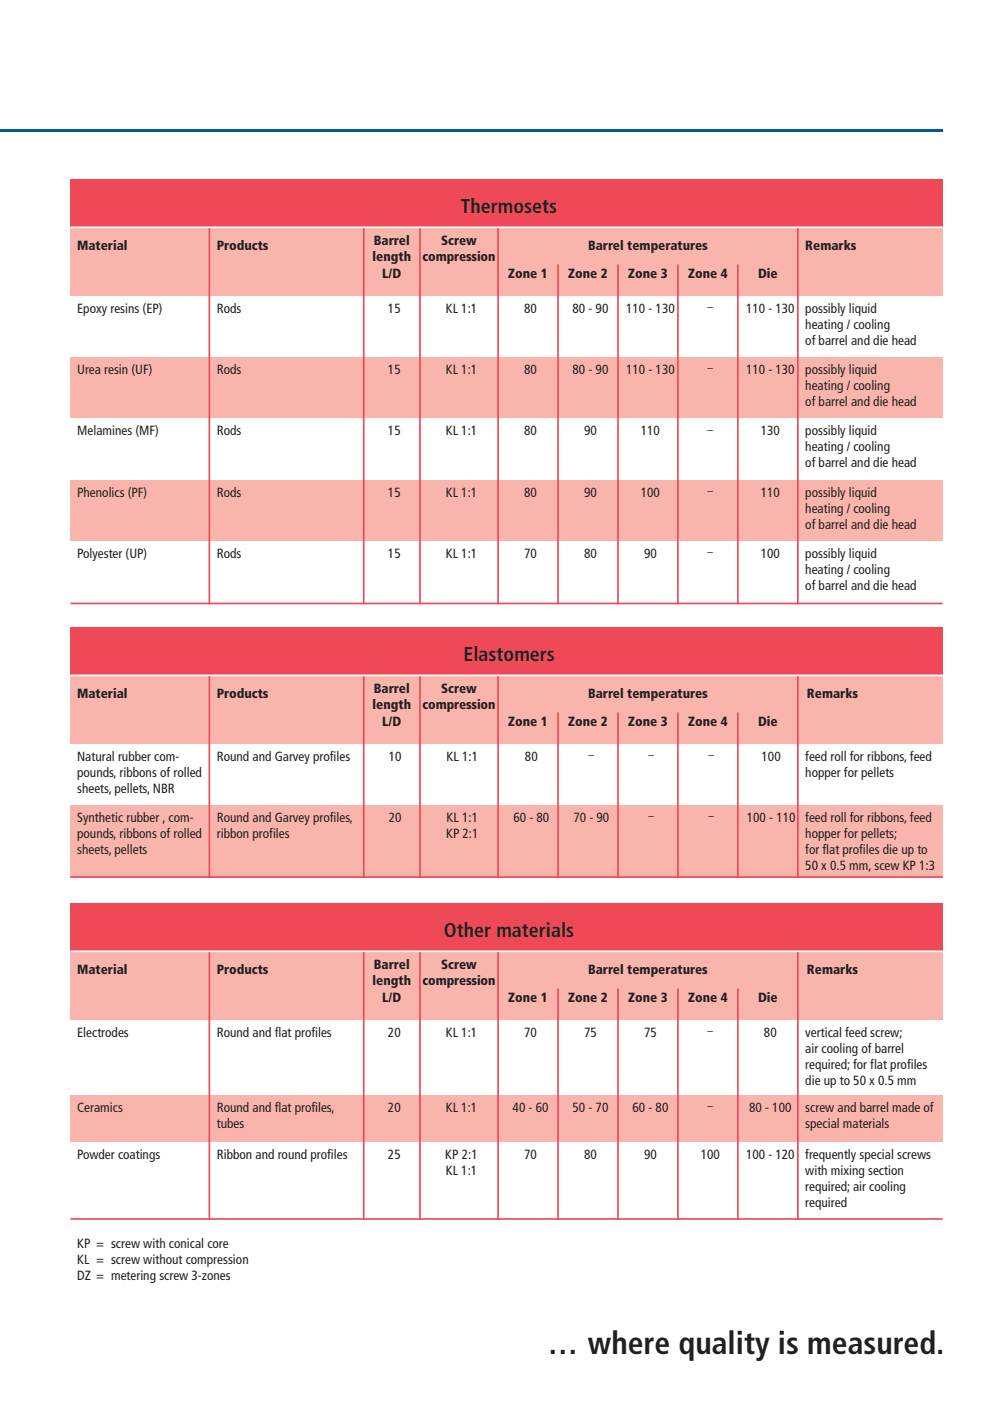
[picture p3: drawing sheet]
<svg xmlns="http://www.w3.org/2000/svg" width="210mm" height="297mm" viewBox="0 0 210 297" stroke-linecap="round" stroke-linejoin="round" font-family="sans-serif">
<defs><g id="words">
<text font-size="6.7" fill="#231f20" x="116.4" y="287">... where quality is measured.</text>
<g font-size="4.2" fill="#231f20">
<text x="97.8" y="45.2">Thermosets</text>
<text x="98.3" y="140.2">Elastomers</text>
<text x="94.1" y="198.7">Other materials</text>
</g>
<g font-size="2.8" fill="#231f20">
<text x="16.4" y="52.9">Material</text>
<text x="46" y="52.9">Products</text>
<text x="79.3" y="51.9">Barrel</text>
<text x="93.6" y="51.9">Screw</text>
<text x="124.7" y="53">Barrel temperatures</text>
<text x="170.8" y="53">Remarks</text>
<text x="79" y="55.3">length</text>
<text x="81.1" y="58.9">L/D</text>
<text x="89.6" y="55.3">compression</text>
<text x="107.8" y="58.9">Zone 1</text>
<text x="120.5" y="58.9">Zone 2</text>
<text x="133.2" y="58.9">Zone 3</text>
<text x="146" y="58.9">Zone 4</text>
<text x="160.8" y="58.9">Die</text>
<text x="16.4" y="66.3">Epoxy resins (EP)</text>
<text x="46" y="66.3">Rods</text>
<text x="82.3" y="66.3">15</text>
<text x="94.5" y="66.3">KL 1:1</text>
<text x="111.2" y="66.3">80</text>
<text x="121.4" y="66.3">80 - 90</text>
<text x="132.8" y="66.3">110 - 130</text>
<text x="158.2" y="66.3">110 - 130</text>
<text x="170.8" y="66.3">possibly liquid</text>
<text x="170.8" y="69.7">heating / cooling</text>
<text x="170.8" y="73.1">of barrel and die head</text>
<text x="16.4" y="79.3">Urea resin (UF)</text>
<text x="46" y="79.3">Rods</text>
<text x="82.3" y="79.3">15</text>
<text x="94.5" y="79.3">KL 1:1</text>
<text x="111.2" y="79.3">80</text>
<text x="121.4" y="79.3">80 - 90</text>
<text x="132.8" y="79.3">110 - 130</text>
<text x="158.2" y="79.3">110 - 130</text>
<text x="170.8" y="79.3">possibly liquid</text>
<text x="170.8" y="82.7">heating / cooling</text>
<text x="170.8" y="86.1">of barrel and die head</text>
<text x="16.4" y="92.3">Melamines (MF)</text>
<text x="46" y="92.3">Rods</text>
<text x="82.3" y="92.3">15</text>
<text x="94.5" y="92.3">KL 1:1</text>
<text x="111.2" y="92.3">80</text>
<text x="123.9" y="92.3">90</text>
<text x="135.9" y="92.3">110</text>
<text x="161.4" y="92.3">130</text>
<text x="170.8" y="92.3">possibly liquid</text>
<text x="170.8" y="95.7">heating / cooling</text>
<text x="170.8" y="99.1">of barrel and die head</text>
<text x="16.4" y="105.3">Phenolics (PF)</text>
<text x="46" y="105.3">Rods</text>
<text x="82.3" y="105.3">15</text>
<text x="94.5" y="105.3">KL 1:1</text>
<text x="111.2" y="105.3">80</text>
<text x="123.9" y="105.3">90</text>
<text x="135.9" y="105.3">100</text>
<text x="161.4" y="105.3">110</text>
<text x="170.8" y="105.3">possibly liquid</text>
<text x="170.8" y="108.7">heating / cooling</text>
<text x="170.8" y="112.1">of barrel and die head</text>
<text x="16.4" y="118.3">Polyester (UP)</text>
<text x="46" y="118.3">Rods</text>
<text x="82.3" y="118.3">15</text>
<text x="94.5" y="118.3">KL 1:1</text>
<text x="111.2" y="118.3">70</text>
<text x="123.9" y="118.3">80</text>
<text x="136.6" y="118.3">90</text>
<text x="161.4" y="118.3">100</text>
<text x="170.8" y="118.3">possibly liquid</text>
<text x="170.8" y="121.7">heating / cooling</text>
<text x="170.8" y="125.1">of barrel and die head</text>
<text x="16.4" y="147.9">Material</text>
<text x="46" y="147.9">Products</text>
<text x="79.3" y="146.9">Barrel</text>
<text x="93.6" y="146.9">Screw</text>
<text x="124.7" y="148">Barrel temperatures</text>
<text x="171.2" y="148">Remarks</text>
<text x="79" y="150.3">length</text>
<text x="81.1" y="153.9">L/D</text>
<text x="89.6" y="150.3">compression</text>
<text x="107.8" y="153.9">Zone 1</text>
<text x="120.5" y="153.9">Zone 2</text>
<text x="133.2" y="153.9">Zone 3</text>
<text x="146" y="153.9">Zone 4</text>
<text x="160.8" y="153.9">Die</text>
<text x="16.4" y="161.3">Natural rubber com-</text>
<text x="46" y="161.3">Round and Garvey profiles</text>
<text x="82.5" y="161.3">10</text>
<text x="94.7" y="161.3">KL 1:1</text>
<text x="111.4" y="161.3">80</text>
<text x="161.5" y="161.3">100</text>
<text x="170.8" y="161.3">feed roll for ribbons, feed</text>
<text x="16.4" y="164.7">pounds, ribbons of rolled</text>
<text x="170.8" y="164.7">hopper for pellets</text>
<text x="16.4" y="168.1">sheets, pellets, NBR</text>
<text x="16.4" y="174.3">Synthetic rubber , com-</text>
<text x="16.4" y="177.7">pounds, ribbons of rolled</text>
<text x="46" y="174.3">Round and Garvey profiles,</text>
<text x="46" y="177.7">ribbon profiles</text>
<text x="82.5" y="174.3">20</text>
<text x="94.6" y="177.7">KP 2:1</text>
<text x="94.7" y="174.3">KL 1:1</text>
<text x="108.9" y="174.3">60 - 80</text>
<text x="121.6" y="174.3">70 - 90</text>
<text x="158.4" y="174.3">100 - 110</text>
<text x="170.8" y="174.3">feed roll for ribbons, feed</text>
<text x="170.8" y="177.7">hopper for pellets;</text>
<text x="16.4" y="181.1">sheets, pellets</text>
<text x="170.8" y="181.1">for flat profiles die up to</text>
<text x="170.8" y="184.5">50 x 0.5 mm, scew KP 1:3</text>
<text x="16.4" y="206.4">Material</text>
<text x="46" y="206.4">Products</text>
<text x="79" y="208.8">length</text>
<text x="79.3" y="205.4">Barrel</text>
<text x="89.6" y="208.8">compression</text>
<text x="93.6" y="205.4">Screw</text>
<text x="124.7" y="206.5">Barrel temperatures</text>
<text x="171.2" y="206.5">Remarks</text>
<text x="81.1" y="212.4">L/D</text>
<text x="107.8" y="212.4">Zone 1</text>
<text x="120.5" y="212.4">Zone 2</text>
<text x="133.2" y="212.4">Zone 3</text>
<text x="146" y="212.4">Zone 4</text>
<text x="160.8" y="212.4">Die</text>
<text x="16.4" y="219.8">Electrodes</text>
<text x="46" y="219.8">Round and flat profiles</text>
<text x="82.3" y="219.8">20</text>
<text x="94.5" y="219.8">KL 1:1</text>
<text x="111.2" y="219.8">70</text>
<text x="123.9" y="219.8">75</text>
<text x="136.6" y="219.8">75</text>
<text x="162" y="219.8">80</text>
<text x="170.8" y="219.8">vertical feed screw;</text>
<text x="170.8" y="223.2">air cooling of barrel</text>
<text x="170.8" y="226.6">required; for flat profiles</text>
<text x="170.8" y="230">die up to 50 x 0.5 mm</text>
<text x="16.4" y="235.8">Ceramics</text>
<text x="46" y="235.8">Round and flat profiles,</text>
<text x="46" y="239.2">tubes</text>
<text x="82.3" y="235.8">20</text>
<text x="94.5" y="235.8">KL 1:1</text>
<text x="108.7" y="235.8">40 - 60</text>
<text x="121.4" y="235.8">50 - 70</text>
<text x="134.2" y="235.8">60 - 80</text>
<text x="158.9" y="235.8">80 - 100</text>
<text x="170.8" y="235.8">screw and barrel made of</text>
<text x="170.8" y="239.2">special materials</text>
<text x="16.4" y="245.8">Powder coatings</text>
<text x="46" y="245.8">Ribbon and round profiles</text>
<text x="82.3" y="245.8">25</text>
<text x="94.4" y="245.8">KP 2:1</text>
<text x="111.2" y="245.8">70</text>
<text x="123.9" y="245.8">80</text>
<text x="136.6" y="245.8">90</text>
<text x="148.6" y="245.8">100</text>
<text x="158.2" y="245.8">100 - 120</text>
<text x="170.8" y="245.8">frequently special screws</text>
<text x="94.5" y="249.2">KL 1:1</text>
<text x="170.8" y="249.2">with mixing section</text>
<text x="170.8" y="252.6">required; air cooling</text>
<text x="170.8" y="256">required</text>
<text x="16.4" y="264.5">KP = screw with conical core</text>
<text x="16.4" y="267.9">KL = screw without compression</text>
<text x="16.4" y="271.3">DZ = metering screw 3-zones</text>
</g>
<g font-size="2.1" fill="#231f20">
<text x="150.1" y="65.7">–</text>
<text x="150.1" y="78.7">–</text>
<text x="150.1" y="91.7">–</text>
<text x="150.1" y="104.7">–</text>
<text x="150.1" y="117.7">–</text>
<text x="124.8" y="160.7">–</text>
<text x="137.5" y="160.7">–</text>
<text x="150.3" y="160.7">–</text>
<text x="137.5" y="173.7">–</text>
<text x="150.3" y="173.7">–</text>
<text x="150.1" y="219.2">–</text>
<text x="150.1" y="235.2">–</text>
</g>
</g></defs>
<g fill="#ef4857">
<path d="M15 38h185v90.1h-185z"/>
<path d="M15 38h185v10.2h-185z"/>
</g>
<g fill="#f9b5ac">
<path d="M15 48.2h29.4v7.9h-29.4z"/>
<path d="M44.4 48.2h32.7v7.9h-32.7z"/>
<path d="M77.1 48.2h12v7.9h-12z"/>
<path d="M89.1 48.2h16.5v7.9h-16.5z"/>
<path d="M105.6 48.2h63.6v7.9h-63.6z"/>
<path d="M169.2 48.2h30.8v7.9h-30.8z"/>
<path d="M15 56.1h74.1v6.7h-74.1z"/>
<path d="M89.1 56.1h29.3v6.7h-29.3z"/>
<path d="M118.4 56.1h12.7v6.7h-12.7z"/>
<path d="M131.1 56.1h12.7v6.7h-12.7z"/>
<path d="M143.8 56.1h12.7v6.7h-12.7z"/>
<path d="M156.5 56.1h12.7v6.7h-12.7z"/>
<path d="M169.2 56.1h30.8v6.7h-30.8z"/>
</g>
<g fill="#fff">
<path d="M15 62.8h29.4v13h-29.4z"/>
<path d="M44.4 62.8h32.7v13h-32.7z"/>
<path d="M77.1 62.8h12v13h-12z"/>
<path d="M89.1 62.8h16.5v13h-16.5z"/>
<path d="M105.6 62.8h12.8v13h-12.8z"/>
<path d="M118.4 62.8h12.7v13h-12.7z"/>
<path d="M131.1 62.8h12.7v13h-12.7z"/>
<path d="M143.8 62.8h12.7v13h-12.7z"/>
<path d="M156.5 62.8h12.7v13h-12.7z"/>
<path d="M169.2 62.8h30.8v13h-30.8z"/>
</g>
<g fill="#f9b5ac">
<path d="M15 75.8h29.4v13h-29.4z"/>
<path d="M44.4 75.8h32.7v13h-32.7z"/>
<path d="M77.1 75.8h12v13h-12z"/>
<path d="M89.1 75.8h16.5v13h-16.5z"/>
<path d="M105.6 75.8h12.8v13h-12.8z"/>
<path d="M118.4 75.8h12.7v13h-12.7z"/>
<path d="M131.1 75.8h12.7v13h-12.7z"/>
<path d="M143.8 75.8h12.7v13h-12.7z"/>
<path d="M156.5 75.8h12.7v13h-12.7z"/>
<path d="M169.2 75.8h30.8v13h-30.8z"/>
</g>
<g fill="#fff">
<path d="M15 88.8h29.4v13h-29.4z"/>
<path d="M44.4 88.8h32.7v13h-32.7z"/>
<path d="M77.1 88.8h12v13h-12z"/>
<path d="M89.1 88.8h16.5v13h-16.5z"/>
<path d="M105.6 88.8h12.8v13h-12.8z"/>
<path d="M118.4 88.8h12.7v13h-12.7z"/>
<path d="M131.1 88.8h12.7v13h-12.7z"/>
<path d="M143.8 88.8h12.7v13h-12.7z"/>
<path d="M156.5 88.8h12.7v13h-12.7z"/>
<path d="M169.2 88.8h30.8v13h-30.8z"/>
</g>
<g fill="#f9b5ac">
<path d="M15 101.8h29.4v13h-29.4z"/>
<path d="M44.4 101.8h32.7v13h-32.7z"/>
<path d="M77.1 101.8h12v13h-12z"/>
<path d="M89.1 101.8h16.5v13h-16.5z"/>
<path d="M105.6 101.8h12.8v13h-12.8z"/>
<path d="M118.4 101.8h12.7v13h-12.7z"/>
<path d="M131.1 101.8h12.7v13h-12.7z"/>
<path d="M143.8 101.8h12.7v13h-12.7z"/>
<path d="M156.5 101.8h12.7v13h-12.7z"/>
<path d="M169.2 101.8h30.8v13h-30.8z"/>
</g>
<g fill="#fff">
<path d="M15 114.8h29.4v13.3h-29.4z"/>
<path d="M44.4 114.8h32.7v13.3h-32.7z"/>
<path d="M77.1 114.8h12v13.3h-12z"/>
<path d="M89.1 114.8h16.5v13.3h-16.5z"/>
<path d="M105.6 114.8h12.8v13.3h-12.8z"/>
<path d="M118.4 114.8h12.7v13.3h-12.7z"/>
<path d="M131.1 114.8h12.7v13.3h-12.7z"/>
<path d="M143.8 114.8h12.7v13.3h-12.7z"/>
<path d="M156.5 114.8h12.7v13.3h-12.7z"/>
<path d="M169.2 114.8h30.8v13.3h-30.8z"/>
</g>
<path d="M44.4 48v80.1M77.1 48v80.1M89.1 48v80.1M105.6 48v80.1M118.4 56.1v72M131.1 56.1v72M143.8 56.1v72M156.5 56.1v72M169.2 48v80.1M15 127.9h185" fill="none" stroke="#ef4857" stroke-width=".35"/>
<path d="M15 48.2h185" fill="none" stroke="#fff" stroke-width=".35"/>
<g fill="#ef4857">
<path d="M15 191.5h185v67.1h-185z"/>
<path d="M15 191.5h185v10.2h-185z"/>
</g>
<g fill="#f9b5ac">
<path d="M15 201.7h29.4v7.9h-29.4z"/>
<path d="M44.4 201.7h32.7v7.9h-32.7z"/>
<path d="M77.1 201.7h12v7.9h-12z"/>
<path d="M89.1 201.7h16.5v7.9h-16.5z"/>
<path d="M105.6 201.7h63.6v7.9h-63.6z"/>
<path d="M169.2 201.7h30.8v7.9h-30.8z"/>
<path d="M15 209.6h74.1v6.7h-74.1z"/>
<path d="M89.1 209.6h29.3v6.7h-29.3z"/>
<path d="M118.4 209.6h12.7v6.7h-12.7z"/>
<path d="M131.1 209.6h12.7v6.7h-12.7z"/>
<path d="M143.8 209.6h12.7v6.7h-12.7z"/>
<path d="M156.5 209.6h12.7v6.7h-12.7z"/>
<path d="M169.2 209.6h30.8v6.7h-30.8z"/>
</g>
<g fill="#fff">
<path d="M15 216.3h29.4v16h-29.4z"/>
<path d="M44.4 216.3h32.7v16h-32.7z"/>
<path d="M77.1 216.3h12v16h-12z"/>
<path d="M89.1 216.3h16.5v16h-16.5z"/>
<path d="M105.6 216.3h12.8v16h-12.8z"/>
<path d="M118.4 216.3h12.7v16h-12.7z"/>
<path d="M131.1 216.3h12.7v16h-12.7z"/>
<path d="M143.8 216.3h12.7v16h-12.7z"/>
<path d="M156.5 216.3h12.7v16h-12.7z"/>
<path d="M169.2 216.3h30.8v16h-30.8z"/>
</g>
<g fill="#f9b5ac">
<path d="M15 232.3h29.4v10h-29.4z"/>
<path d="M44.4 232.3h32.7v10h-32.7z"/>
<path d="M77.1 232.3h12v10h-12z"/>
<path d="M89.1 232.3h16.5v10h-16.5z"/>
<path d="M105.6 232.3h12.8v10h-12.8z"/>
<path d="M118.4 232.3h12.7v10h-12.7z"/>
<path d="M131.1 232.3h12.7v10h-12.7z"/>
<path d="M143.8 232.3h12.7v10h-12.7z"/>
<path d="M156.5 232.3h12.7v10h-12.7z"/>
<path d="M169.2 232.3h30.8v10h-30.8z"/>
</g>
<g fill="#fff">
<path d="M15 242.3h29.4v16.3h-29.4z"/>
<path d="M44.4 242.3h32.7v16.3h-32.7z"/>
<path d="M77.1 242.3h12v16.3h-12z"/>
<path d="M89.1 242.3h16.5v16.3h-16.5z"/>
<path d="M105.6 242.3h12.8v16.3h-12.8z"/>
<path d="M118.4 242.3h12.7v16.3h-12.7z"/>
<path d="M131.1 242.3h12.7v16.3h-12.7z"/>
<path d="M143.8 242.3h12.7v16.3h-12.7z"/>
<path d="M156.5 242.3h12.7v16.3h-12.7z"/>
<path d="M169.2 242.3h30.8v16.3h-30.8z"/>
</g>
<path d="M44.4 201.5v57.1M77.1 201.5v57.1M89.1 201.5v57.1M105.6 201.5v57.1M118.4 209.6v49M131.1 209.6v49M143.8 209.6v49M156.5 209.6v49M169.2 201.5v57.1M15 258.4h185" fill="none" stroke="#ef4857" stroke-width=".35"/>
<path d="M15 201.7h185" fill="none" stroke="#fff" stroke-width=".35"/>
<g fill="#ef4857">
<path d="M15 133h185v53.1h-185z"/>
<path d="M15 133h185v10.2h-185z"/>
</g>
<g fill="#f9b5ac">
<path d="M15 143.2h29.4v7.9h-29.4z"/>
<path d="M44.4 143.2h32.7v7.9h-32.7z"/>
<path d="M77.1 143.2h12v7.9h-12z"/>
<path d="M89.1 143.2h16.5v7.9h-16.5z"/>
<path d="M105.6 143.2h63.6v7.9h-63.6z"/>
<path d="M169.2 143.2h30.8v7.9h-30.8z"/>
<path d="M15 151.1h74.1v6.7h-74.1z"/>
<path d="M89.1 151.1h29.3v6.7h-29.3z"/>
<path d="M118.4 151.1h12.7v6.7h-12.7z"/>
<path d="M131.1 151.1h12.7v6.7h-12.7z"/>
<path d="M143.8 151.1h12.7v6.7h-12.7z"/>
<path d="M156.5 151.1h12.7v6.7h-12.7z"/>
<path d="M169.2 151.1h30.8v6.7h-30.8z"/>
</g>
<g fill="#fff">
<path d="M15 157.8h29.4v13h-29.4z"/>
<path d="M44.4 157.8h32.7v13h-32.7z"/>
<path d="M77.1 157.8h12v13h-12z"/>
<path d="M89.1 157.8h16.5v13h-16.5z"/>
<path d="M105.6 157.8h12.8v13h-12.8z"/>
<path d="M118.4 157.8h12.7v13h-12.7z"/>
<path d="M131.1 157.8h12.7v13h-12.7z"/>
<path d="M143.8 157.8h12.7v13h-12.7z"/>
<path d="M156.5 157.8h12.7v13h-12.7z"/>
<path d="M169.2 157.8h30.8v13h-30.8z"/>
</g>
<g fill="#f9b5ac">
<path d="M15 170.8h29.4v15.3h-29.4z"/>
<path d="M44.4 170.8h32.7v15.3h-32.7z"/>
<path d="M77.1 170.8h12v15.3h-12z"/>
<path d="M89.1 170.8h16.5v15.3h-16.5z"/>
<path d="M105.6 170.8h12.8v15.3h-12.8z"/>
<path d="M118.4 170.8h12.7v15.3h-12.7z"/>
<path d="M131.1 170.8h12.7v15.3h-12.7z"/>
<path d="M143.8 170.8h12.7v15.3h-12.7z"/>
<path d="M156.5 170.8h12.7v15.3h-12.7z"/>
<path d="M169.2 170.8h30.8v15.3h-30.8z"/>
</g>
<path d="M44.4 143v43.1M77.1 143v43.1M89.1 143v43.1M105.6 143v43.1M118.4 151.1v35M131.1 151.1v35M143.8 151.1v35M156.5 151.1v35M169.2 143v43.1M15 185.9h185" fill="none" stroke="#ef4857" stroke-width=".35"/>
<path d="M15 143.2h185" fill="none" stroke="#fff" stroke-width=".35"/>
<path d="M0 27.5h200v.5h-200z" fill="#005b97"/>
<use href="#words"/>
</svg>
